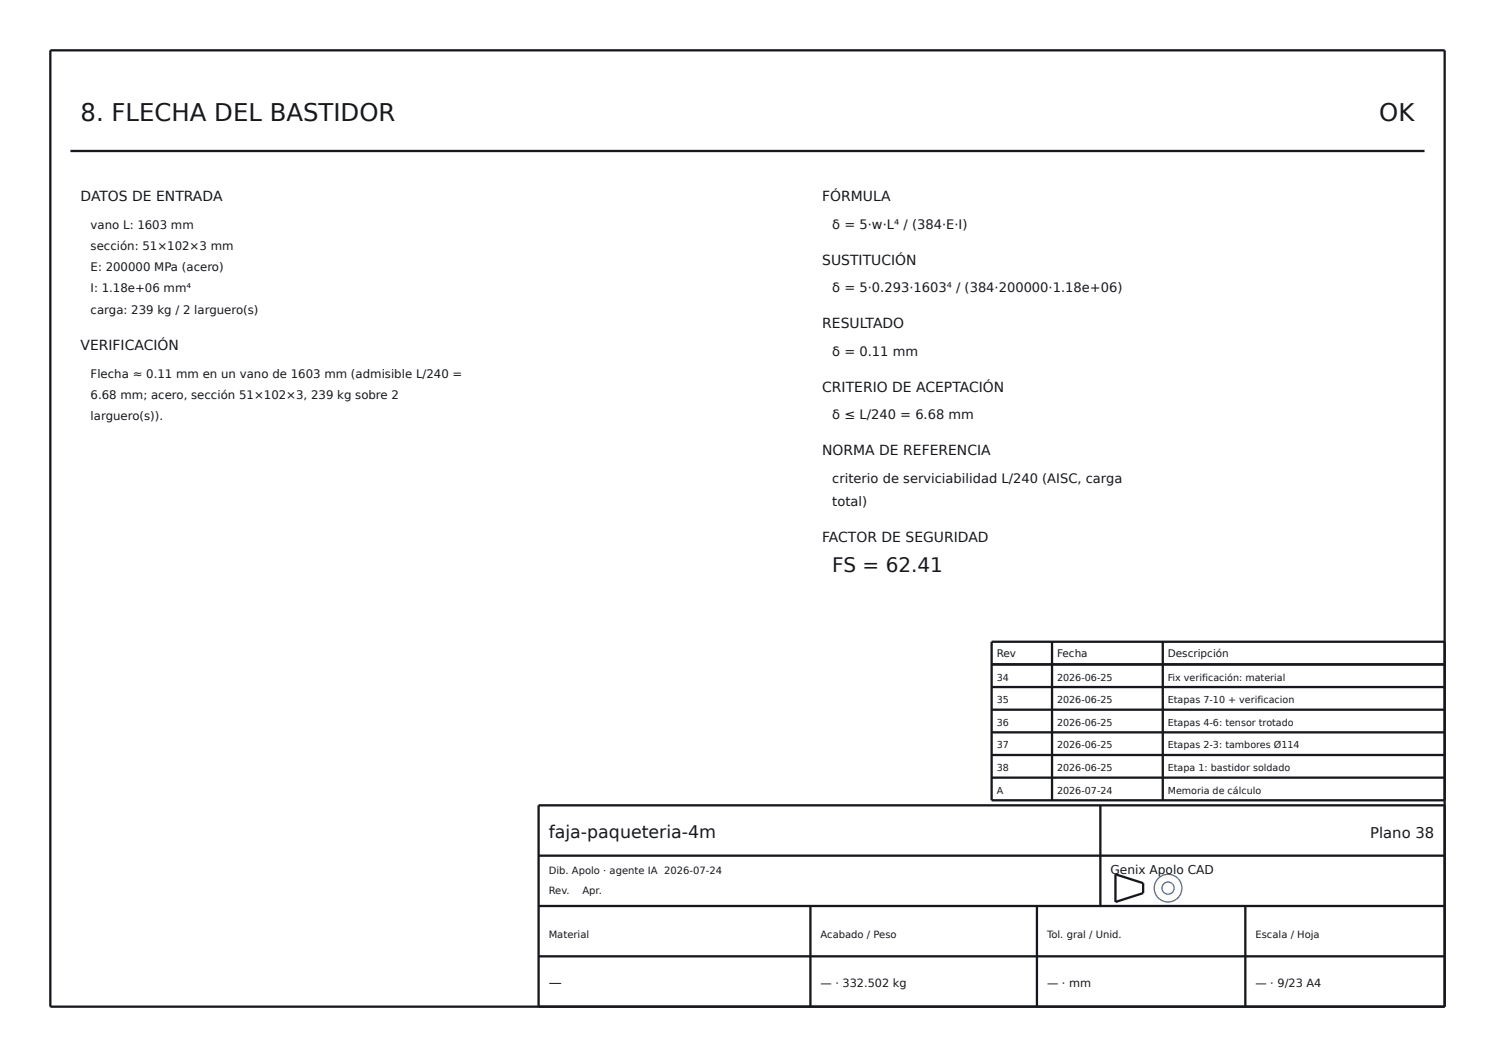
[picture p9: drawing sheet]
<svg xmlns="http://www.w3.org/2000/svg" width="297mm" height="210mm" viewBox="0 0 297 210" stroke-linecap="round" stroke-linejoin="round" font-family="sans-serif">
<defs><g id="words">
<g font-size="4.8" fill="#16181d">
<text x="16" y="24">8. FLECHA DEL BASTIDOR</text>
<text x="274" y="24">OK</text>
</g>
<text font-size="4" fill="#16181d" x="165.3" y="113.6">FS = 62.41</text>
<text font-size="3.5" fill="#16181d" x="109" y="166.4">faja-paqueteria-4m</text>
<text font-size="2.9" fill="#16181d" x="272.2" y="166.4">Plano 38</text>
<g font-size="2.8" fill="#16181d">
<text x="16" y="40">DATOS DE ENTRADA</text>
<text x="163.3" y="40">FÓRMULA</text>
<text x="163.3" y="52.6">SUSTITUCIÓN</text>
<text x="163.3" y="65.2">RESULTADO</text>
<text x="16" y="69.5">VERIFICACIÓN</text>
<text x="163.3" y="77.8">CRITERIO DE ACEPTACIÓN</text>
<text x="163.3" y="90.4">NORMA DE REFERENCIA</text>
<text x="163.3" y="107.6">FACTOR DE SEGURIDAD</text>
</g>
<g font-size="2.6" fill="#16181d">
<text x="165.3" y="45.5">δ = 5·w·L⁴ / (384·E·I)</text>
<text x="165.3" y="58.1">δ = 5·0.293·1603⁴ / (384·200000·1.18e+06)</text>
<text x="165.3" y="70.7">δ = 0.11 mm</text>
<text x="165.3" y="83.3">δ ≤ L/240 = 6.68 mm</text>
<text x="165.3" y="95.9">criterio de serviciabilidad L/240 (AISC, carga</text>
<text x="165.3" y="100.5">total)</text>
<text x="109" y="196">—</text>
</g>
<text font-size="2.4" fill="#16181d" x="220.6" y="173.6">Genix Apolo CAD</text>
<g font-size="2.3" fill="#16181d">
<text x="18" y="45.5">vano L: 1603 mm</text>
<text x="18" y="49.7">sección: 51×102×3 mm</text>
<text x="18" y="53.9">E: 200000 MPa (acero)</text>
<text x="18" y="58.1">I: 1.18e+06 mm⁴</text>
<text x="18" y="62.3">carga: 239 kg / 2 larguero(s)</text>
<text x="18" y="75">Flecha ≈ 0.11 mm en un vano de 1603 mm (admisible L/240 =</text>
<text x="18" y="79.2">6.68 mm; acero, sección 51×102×3, 239 kg sobre 2</text>
<text x="18" y="83.4">larguero(s)).</text>
</g>
<g font-size="2.2" fill="#16181d">
<text x="163" y="196">— · 332.502 kg</text>
<text x="208" y="196">— · mm</text>
<text x="249.4" y="196">— · 9/23 A4</text>
</g>
<g font-size="2.1" fill="#16181d">
<text x="198" y="130.6">Rev</text>
<text x="210" y="130.6">Fecha</text>
<text x="232" y="130.6">Descripción</text>
</g>
<g font-size="2" fill="#16181d">
<text x="109" y="173.6">Dib. Apolo · agente IA 2026-07-24</text>
<text x="109" y="177.6">Rev.</text>
<text x="115.7" y="177.6">Apr.</text>
<text x="109" y="186.4">Material</text>
<text x="163" y="186.4">Acabado / Peso</text>
<text x="208" y="186.4">Tol. gral / Unid.</text>
<text x="249.4" y="186.4">Escala / Hoja</text>
</g>
<g font-size="1.9" fill="#16181d">
<text x="198" y="135.2">34</text>
<text x="210" y="135.2">2026-06-25</text>
<text x="232" y="135.2">Fix verificación: material</text>
<text x="198" y="139.7">35</text>
<text x="210" y="139.7">2026-06-25</text>
<text x="232" y="139.7">Etapas 7-10 + verificacion</text>
<text x="198" y="144.2">36</text>
<text x="198" y="148.7">37</text>
<text x="210" y="144.2">2026-06-25</text>
<text x="210" y="148.7">2026-06-25</text>
<text x="232" y="144.2">Etapas 4-6: tensor trotado</text>
<text x="232" y="148.7">Etapas 2-3: tambores Ø114</text>
<text x="198" y="153.2">38</text>
<text x="210" y="153.2">2026-06-25</text>
<text x="232" y="153.2">Etapa 1: bastidor soldado</text>
<text x="198" y="157.7">A</text>
<text x="210" y="157.7">2026-07-24</text>
<text x="232" y="157.7">Memoria de cálculo</text>
</g>
</g></defs>
<g fill="#fdfdfb" stroke="#3a5e9c" stroke-width=".25">
<circle cx="232" cy="176.4" r="2.75"/>
<circle cx="232" cy="176.4" r="1.21"/>
</g>
<g fill="none" stroke="#16181d" stroke-width=".46">
<path d="M10 10h277v190h-277zM14 30h269M197 132h90M197 136.5h90M209 127.5v31.5M231 127.5v31.5M287 127.5h-90v31.5h90M197 141h90M197 145.5h90M197 150h90M197 154.5h90M218.6 160v20"/>
<path d="M287 160h-180v40M107 180h180M107 170h180M161 180v20M206 180v20M221.6 173.7l5.5 1.8v1.9l-5.5 1.8zM247.4 180v20M107 190h180"/>
</g>
<use href="#words"/>
</svg>
